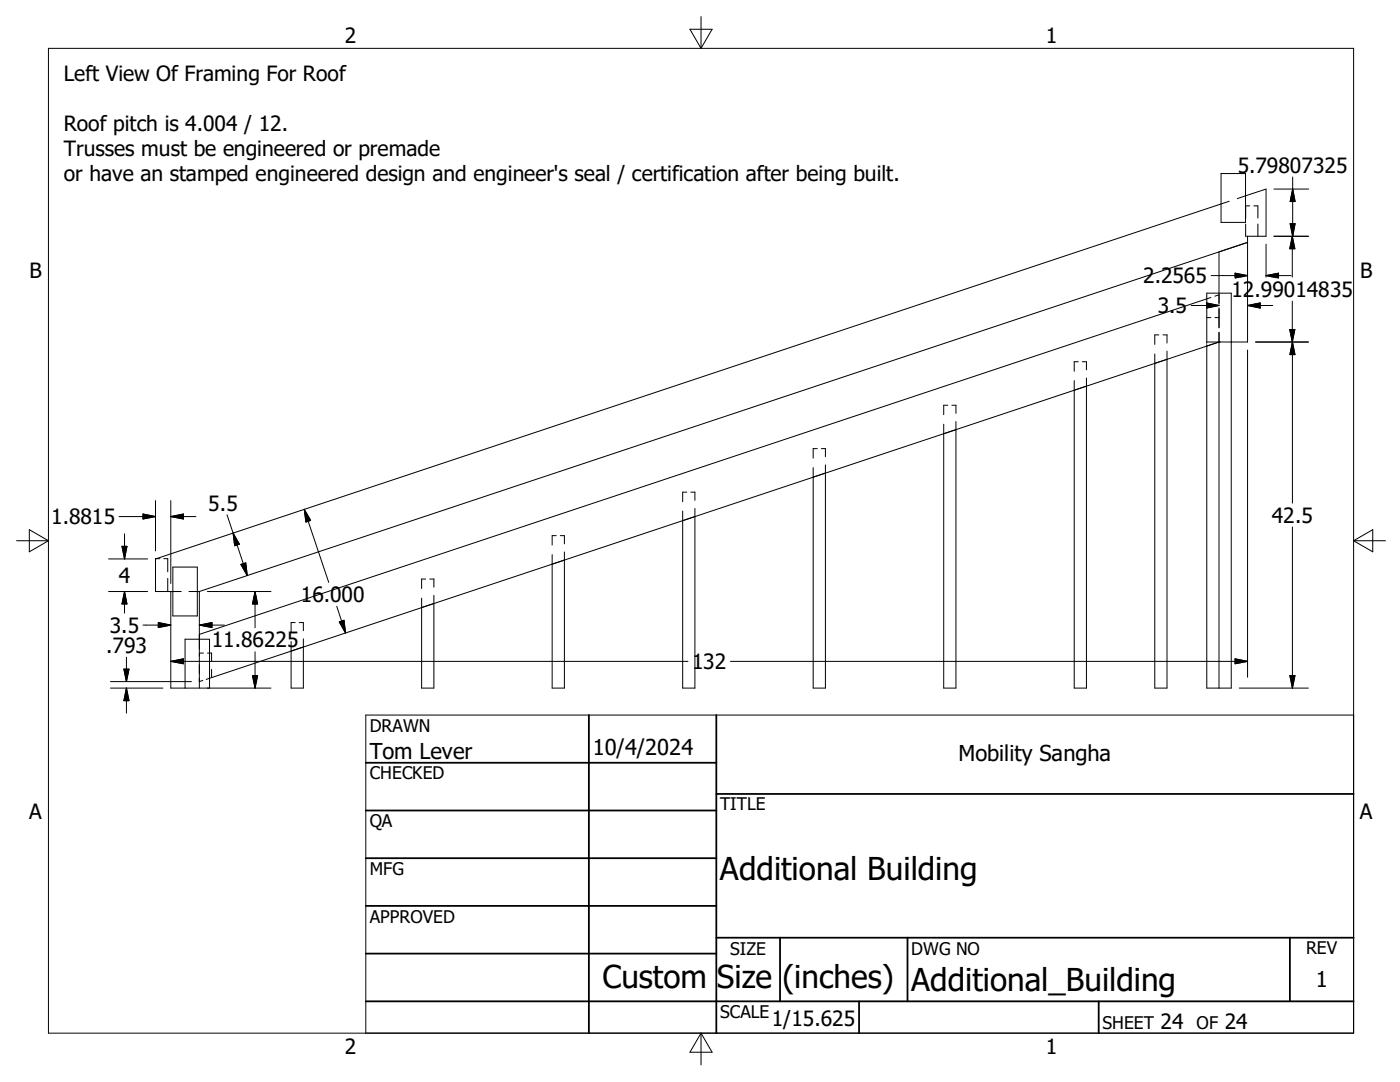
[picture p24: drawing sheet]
<svg xmlns="http://www.w3.org/2000/svg" width="279mm" height="216mm" viewBox="0 0 279 216" stroke-linecap="round" stroke-linejoin="round" font-family="sans-serif">
<defs><g id="words">
<g font-size="6.3">
<text x="143.7" y="175.6">Additional Building</text>
<text x="120.2" y="197.1">Custom Size (inches)</text>
<text x="181.9" y="197.7">Additional_Building</text>
</g>
<g font-size="4.4">
<text x="73.8" y="151.4">Tom Lever</text>
<text x="118.3" y="150.7">10/4/2024</text>
<text x="191.3" y="151.8">Mobility Sangha</text>
<text x="262.6" y="196.9">1</text>
</g>
<g font-size="4.2">
<text x="68.8" y="8.6">2</text>
<text x="208.7" y="8.6">1</text>
<text x="12.7" y="16.1">Left View Of Framing For Roof</text>
<text x="12.7" y="26.1">Roof pitch is 4.004 / 12.</text>
<text x="12.7" y="31.1">Trusses must be engineered or premade</text>
<text x="247" y="34.5">5.79807325</text>
<text x="12.7" y="36.2">or have an stamped engineered design and engineer's seal / certification after being built.</text>
<text x="5.9" y="55.5">B</text>
<text x="228.2" y="56.6">2.2565</text>
<text x="245.8" y="59.2">12.99014835</text>
<text x="271.4" y="55.5">B</text>
<text x="231.1" y="62.5">3.5</text>
<text x="41.6" y="101.9">5.5</text>
<text x="10.2" y="104.6">1.8815</text>
<text x="253.8" y="104.3">42.5</text>
<text x="23.7" y="116.3">4</text>
<text x="60.1" y="120.1">16.000</text>
<text x="21.2" y="130.3">.793</text>
<text x="21.9" y="126.2">3.5</text>
<text x="42.2" y="129.2">11.86225</text>
<text x="138.1" y="133.5">132</text>
<text x="5.8" y="163.4">A</text>
<text x="271.4" y="163.4">A</text>
<text x="154.1" y="204.7">1/15.625</text>
<text x="231.6" y="205.3">24</text>
<text x="244.4" y="205.3">24</text>
<text x="68.8" y="210.2">2</text>
<text x="208.7" y="210.2">1</text>
</g>
<g font-size="3.5">
<text x="73.8" y="146">DRAWN</text>
<text x="73.8" y="155.5">CHECKED</text>
<text x="143.7" y="161.7">TITLE</text>
<text x="73.8" y="165.1">QA</text>
<text x="73.8" y="174.6">MFG</text>
<text x="73.8" y="184.1">APPROVED</text>
<text x="145.7" y="190.5">SIZE</text>
<text x="181.9" y="190.5">DWG NO</text>
<text x="260.6" y="190.4">REV</text>
<text x="143.7" y="203.1">SCALE</text>
<text x="220" y="205.3">SHEET</text>
<text x="238.8" y="205.3">OF</text>
</g>
</g></defs>
<g fill="none" stroke="#000" stroke-width=".2">
<path d="M9.7 9.6h260.4v196.6h-260.4zM137.7 5.8h4.4l-2.2 3.8zM139.9 3.3v6.3M243.7 34.6h4.9v9.8h-4.9zM246.9 39.6l5.8-1.9v9.4h-3.8M254.2 37.7h7M258 35.3v11.8M258 37.7l.5 2.5h-1zM241.7 59.4l-201.9 67.2M241.7 55h7.3M243.3 50.3v10.4M243.3 58.8l-.8 .3"/>
<path d="M245.3 40.2l-214.3 71.3M248.6 44.7v2.4h.1M249 47.1v21.1h-8.2M249 48.4l-209.2 69.6M249 55l-2.5-.5v.8M249 55l-1.5 .3M249.4 41.1h-.8v2.4M250.2 41.1h.8v2.4M251 44.7v2.4M252.7 48.7v6.6M252.7 55h5M252.7 55l2.5-.5v.8"/>
<path d="M252.7 55l1.5 .3M254.2 47.1h7M257.5 44.6h1l-.5 2.5zM257.9 47.1v8.2M257.9 47.1l.5 2.5h-1zM215.2 72.2h-.8v1.9M216 72.2h.8v1.6M216.8 75.4v61.9h-2.4v-61.3M231.3 66.8h-.8v1.9M232.1 66.8h.8v1.6M232.9 70.1v67.2h-2.4v-66.7M237.7 61h5.6"/>
<path d="M240.8 60.4l2.5 .6-2.5 .5zM240.8 68.5v-10h4.9v78.8h-4.9v-68.5M240.8 63.4h.9M242.5 63.4h.8M243.3 68.2h.1M243.3 61.4v4M243.3 66.3v71M243.3 68.2l-202.1 67.4M249 69.8v65.3M249 61h5M249 61l2.5-.6v1.1zM250.6 68.2h10.5"/>
<path d="M257.4 65.8h1l-.5 2.4zM257.9 60.1v8.1M257.9 68.2v32.2M257.9 68.2l.5 2.6h-1zM31 99.9v10M34.1 99.9v16.5M137.1 98.2h-.9v1.9M137.9 98.2h.8v1.6M163.1 89.5h-.8v1.9M163.9 89.5h.8v1.6M164.7 92.8v44.5h-2.4v-44M164.7 94.4l-2.4 .8"/>
<path d="M189.2 80.9h-.9v1.8M190 80.9h.8v1.6M190.8 84.1v53.2h-2.5v-52.7M3.3 107.9h6.4M5.8 105.7l3.9 2.2-3.9 2.2zM21.7 118h7.8M21.7 111.5h7.8M23.8 103.1h7.2M24.3 109h1l-.4 2.5zM24.9 106.5v5M24.9 118v4.3M24.9 118l.4 2.5h-1z"/>
<path d="M28.5 102.6l2.5 .5-2.5 .5zM31.9 111.5h-.9v6.5h5.1M32.7 111.5h.8v2.6M33.5 115.4v2.6M34.1 118v19.3h20M34.1 103.1h5M34.1 103.1l2.5-.5v1zM34.5 113.2h4.9v9.7h-4.9zM37.7 118h2.1M39.8 118v19.3M41.4 118h12.7M45.3 102.7l4 12.2"/>
<path d="M46.5 106.4l1.3 2.2-1 .3zM48.1 112.6l.9-.3 .3 2.6zM50.9 118l.5 2.5h-1zM50.9 118v7.3M60.7 101.6l4.9 14.6M60.7 101.6l1.3 2.2-1 .4zM85 115.5h-.9v1.9M85.8 115.5h.8v1.7M86.6 118.8v18.5h-2.5v-17.9M111 106.9h-.8v1.9M111.8 106.9h.8v1.6M112.6 110.1v27.2h-2.4v-26.6"/>
<path d="M138.7 101.5v35.8h-2.5v-35.3M257.9 105.2v32.1M270.1 107.9h6.4M270.1 107.9l3.9-2.2v4.4zM22.1 137.3h10.4M22.1 136h16.1M24.7 133.5h1l-.5 2.5zM25.2 131.1v4.9M25.2 137.3v5M25.2 137.3l.5 2.5h-1zM28.5 124.7h5.6M31.6 124.2l2.5 .5-2.5 .5z"/>
<path d="M34.1 132l2.5-.5v1zM34.1 132h103.2M36.9 137.3v-9.7h4.9v9.7M39.8 130.3h.8M39.8 124.7h5M39.8 124.7l2.5-.5v1zM40.5 135.8l-.7 .2M41.4 130.3h.8v1.6M42.2 133.6v1.6M50.4 134.8h1l-.5 2.5zM50.9 130.1v7.2M58.9 124.2h-.8v1.9"/>
<path d="M59.7 124.2h.8v1.6M60.5 127.5v9.8h-2.4v-9.3M60.5 129.1l-2.4 .8M67.2 121l1.8 5.3M67.7 124.1l1-.3 .3 2.5zM86.6 120.4l-2.5 .8M145.8 132h103.2M246.5 131.5l2.5 .5-2.5 .5zM247.3 137.3h13.8M257.4 134.8h1l-.5 2.5zM270.1 142.7h-197.1v63.5M139.9 206.2v6.3"/>
<path d="M139.9 206.2l2.2 3.8h-4.4z"/>
</g>
<g fill="none" stroke="#000" stroke-width=".36">
<path d="M73 152.2h70M117.5 142.7v63.5M143 158.4h127.1M143 142.7v63.5M73 161.7h70M73 171.2h70M73 180.8h70M73 190.3h70M73 199.8h197.1M143 187.1h127.1M155.7 187.1v12.7M171.4 199.8v6.4"/>
<path d="M181.1 187.1v12.7M219.3 199.8v6.4M257.4 187.1v12.7"/>
</g>
<g fill="#000" stroke="#000" stroke-width=".2">
<path d="M246.5 54.5l2.5 .5-2.5 .5zM252.7 55l2.5-.5v1zM257.5 44.6h1l-.5 2.5zM257.9 47.1l.5 2.5h-1zM258 37.7l.5 2.5h-1zM240.8 60.4l2.5 .6-2.5 .5zM249 61l2.5-.6v1.1zM257.4 65.8h1l-.5 2.4zM257.9 68.2l.5 2.6h-1zM24.3 109h1l-.4 2.5zM28.5 102.6l2.5 .5-2.5 .5zM34.1 103.1l2.5-.5v1z"/>
<path d="M46.5 106.4l1.3 2.2-1 .3zM48.1 112.6l.9-.3 .3 2.6zM60.7 101.6l1.3 2.2-1 .4zM24.7 133.5h1l-.5 2.5zM24.9 118l.4 2.5h-1zM25.2 137.3l.5 2.5h-1zM31.6 124.2l2.5 .5-2.5 .5zM34.1 132l2.5-.5v1zM39.8 124.7l2.5-.5v1zM50.4 134.8h1l-.5 2.5zM50.9 118l.5 2.5h-1zM67.7 124.1l1-.3 .3 2.5z"/>
<path d="M246.5 131.5l2.5 .5-2.5 .5zM257.4 134.8h1l-.5 2.5z"/>
</g>
<use href="#words"/>
</svg>
